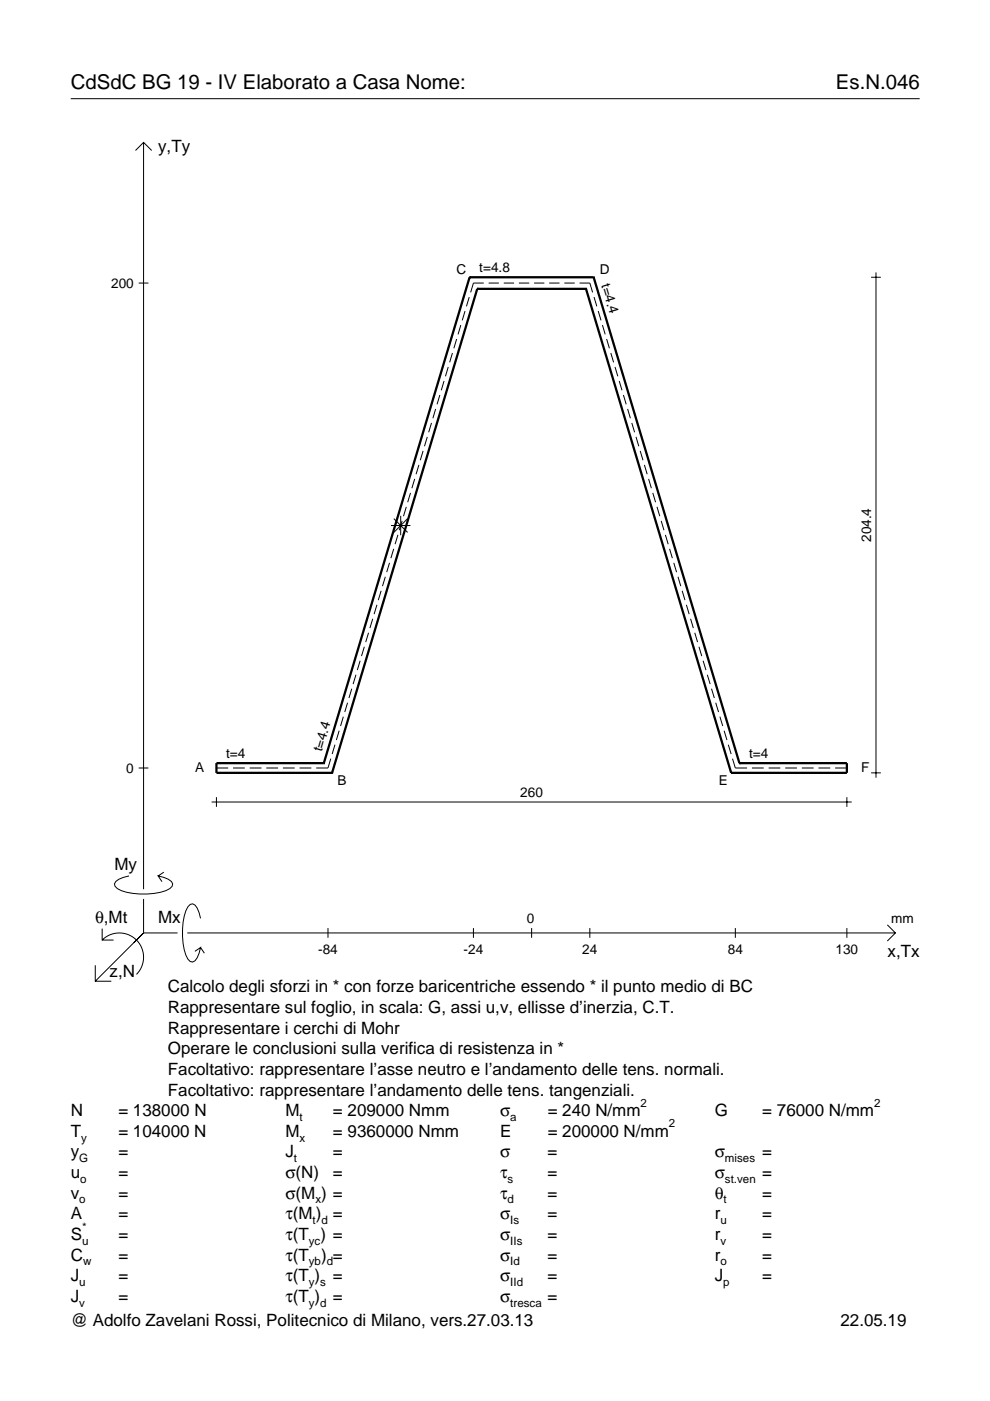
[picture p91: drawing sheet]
<svg xmlns="http://www.w3.org/2000/svg" width="210mm" height="297mm" viewBox="0 0 210 297" stroke-linecap="round" stroke-linejoin="round" font-family="sans-serif">
<defs><g id="words">
<g font-size="4.3">
<text x="15" y="18.9">CdSdC BG 19 - IV Elaborato a Casa Nome:</text>
<text x="177.2" y="18.9">Es.N.046</text>
</g>
<g font-size="3.6">
<text x="33.5" y="32.3">y,Ty</text>
<text x="24.3" y="184.4">My</text>
<text x="20.1" y="195.7">θ,Mt</text>
<text x="33.5" y="195.7">Mx</text>
<text x="188.2" y="203">x,Tx</text>
<text x="23.2" y="207.1">z,N</text>
<text x="35.6" y="210.4">Calcolo degli sforzi in * con forze baricentriche essendo * il punto medio di BC</text>
<text x="35.6" y="214.8">Rappresentare sul foglio, in scala: G, assi u,v, ellisse d’inerzia, C.T.</text>
<text x="35.6" y="219.2">Rappresentare i cerchi di Mohr</text>
<text x="35.6" y="223.5">Operare le conclusioni sulla verifica di resistenza in *</text>
<text x="35.6" y="227.9">Facoltativo: rappresentare l’asse neutro e l’andamento delle tens. normali.</text>
<text x="35.6" y="232.3">Facoltativo: rappresentare l’andamento delle tens. tangenziali.</text>
<text x="15" y="236.7">N</text>
<text x="25.1" y="236.7">= 138000 N</text>
<text x="60.5" y="236.7">M</text>
<text x="70.6" y="236.7">= 209000 Nmm</text>
<text x="106" y="236.7">σ</text>
<text x="116.1" y="236.7">= 240 N/mm</text>
<text x="151.5" y="236.7">G</text>
<text x="161.6" y="236.7">= 76000 N/mm</text>
<text x="15" y="245.4">y</text>
<text x="15" y="241">T</text>
<text x="25.1" y="245.4">=</text>
<text x="25.1" y="241">= 104000 N</text>
<text x="60.5" y="245.4">J</text>
<text x="60.5" y="241">M</text>
<text x="70.6" y="245.4">=</text>
<text x="70.6" y="241">= 9360000 Nmm</text>
<text x="106" y="245.4">σ</text>
<text x="106" y="241">E</text>
<text x="116.1" y="245.4">=</text>
<text x="116.1" y="241">= 200000 N/mm</text>
<text x="151.5" y="245.4">σ</text>
<text x="161.6" y="245.4">=</text>
<text x="15" y="249.8">u</text>
<text x="25.1" y="249.8">=</text>
<text x="60.5" y="249.8">σ(N)</text>
<text x="70.6" y="249.8">=</text>
<text x="106" y="249.8">τ</text>
<text x="116.1" y="249.8">=</text>
<text x="151.5" y="249.8">σ</text>
<text x="161.6" y="249.8">=</text>
<text x="15" y="254.2">v</text>
<text x="25.1" y="254.2">=</text>
<text x="60.5" y="254.2">σ(M ) =</text>
<text x="106" y="254.2">τ</text>
<text x="116.1" y="254.2">=</text>
<text x="151.5" y="254.2">θ</text>
<text x="161.6" y="254.2">=</text>
<text x="15" y="258.5">A</text>
<text x="15" y="262.9">S</text>
<text x="25.1" y="262.9">=</text>
<text x="25.1" y="258.5">=</text>
<text x="60.5" y="262.9">τ(T ) =</text>
<text x="60.5" y="258.5">τ(M ) =</text>
<text x="106" y="258.5">σ</text>
<text x="106" y="262.9">σ</text>
<text x="116.1" y="258.5">=</text>
<text x="116.1" y="262.9">=</text>
<text x="151.5" y="262.9">r</text>
<text x="151.5" y="258.5">r</text>
<text x="161.6" y="262.9">=</text>
<text x="161.6" y="258.5">=</text>
<text x="15" y="267.3">C</text>
<text x="25.1" y="267.3">=</text>
<text x="60.5" y="267.3">τ(T</text>
<text x="68.1" y="267.3">) =</text>
<text x="106" y="267.3">σ</text>
<text x="116.1" y="267.3">=</text>
<text x="151.5" y="267.3">r</text>
<text x="161.6" y="267.3">=</text>
<text x="15" y="271.7">J</text>
<text x="25.1" y="271.7">=</text>
<text x="60.5" y="271.7">τ(T )</text>
<text x="70.6" y="271.7">=</text>
<text x="106" y="271.7">σ</text>
<text x="116.1" y="271.7">=</text>
<text x="151.5" y="271.7">J</text>
<text x="161.6" y="271.7">=</text>
<text x="15" y="276">J</text>
<text x="15" y="281.2">@ Adolfo Zavelani Rossi, Politecnico di Milano, vers.27.03.13</text>
<text x="25.1" y="276">=</text>
<text x="60.5" y="276">τ(T )</text>
<text x="70.6" y="276">=</text>
<text x="106" y="276">σ</text>
<text x="116.1" y="276">=</text>
<text x="178.2" y="281.2">22.05.19</text>
</g>
<g font-size="2.9">
<text x="96.8" y="58">C</text>
<text x="101.6" y="57.8">t=4.8</text>
<text x="127.2" y="58">D</text>
<text x="23.6" y="61">200</text>
<text x="127.4" y="60.5" transform="rotate(73 127.4 60.5)">t=4.4</text>
<text x="184.7" y="114.9" transform="rotate(-90 184.7 114.9)">204.4</text>
<text x="47.9" y="160.8">t=4</text>
<text x="68.3" y="159.5" transform="rotate(-73 68.3 159.5)">t=4.4</text>
<text x="158.8" y="160.8">t=4</text>
<text x="26.8" y="163.8">0</text>
<text x="41.4" y="163.7">A</text>
<text x="71.6" y="166.5">B</text>
<text x="152.4" y="166.5">E</text>
<text x="182.6" y="163.7">F</text>
<text x="110.3" y="169">260</text>
<text x="111.7" y="195.7">0</text>
<text x="189" y="195.7">mm</text>
<text x="67.5" y="202.2">-84</text>
<text x="98.3" y="202.2">-24</text>
<text x="123.5" y="202.2">24</text>
<text x="154.3" y="202.2">84</text>
<text x="177.2" y="202.2">130</text>
</g>
<g font-size="2.4">
<text x="63.5" y="237.7">t</text>
<text x="108.2" y="237.7">a</text>
<text x="135.8" y="234.7">2</text>
<text x="141.8" y="239">2</text>
<text x="185.3" y="234.7">2</text>
<text x="17.2" y="242">y</text>
<text x="63.5" y="242">x</text>
<text x="16.8" y="246.4">G</text>
<text x="17" y="250.8">o</text>
<text x="62.3" y="246.4">t</text>
<text x="107.6" y="250.8">s</text>
<text x="153.7" y="246.4">mises</text>
<text x="153.7" y="250.8">st.ven</text>
<text x="16.8" y="255.2">o</text>
<text x="66.9" y="255.2">x</text>
<text x="107.6" y="255.2">d</text>
<text x="153.4" y="255.2">t</text>
<text x="17.4" y="263.9">u</text>
<text x="17.4" y="260.9">*</text>
<text x="65.5" y="263.9">yc</text>
<text x="66.3" y="259.5">t d</text>
<text x="108.2" y="259.5">Is</text>
<text x="108.2" y="263.9">IIs</text>
<text x="152.7" y="263.9">v</text>
<text x="152.7" y="259.5">u</text>
<text x="17.6" y="268.3">w</text>
<text x="65.5" y="268.3">yb d</text>
<text x="108.2" y="268.3">Id</text>
<text x="152.7" y="268.3">o</text>
<text x="16.8" y="272.7">u</text>
<text x="65.5" y="272.7">y s</text>
<text x="108.2" y="272.7">IId</text>
<text x="153.3" y="272.7">p</text>
<text x="16.8" y="277">v</text>
<text x="65.5" y="277">y d</text>
<text x="108.2" y="277">tresca</text>
</g>
</g></defs>
<g fill="none" stroke="#000" stroke-width=".21">
<path d="M15 20.9h180M28.7 31.9l1.7-1.7 1.8 1.7M30.4 30.2v158.3M184.7 58.8h2.1M185.7 57.8v107.1M29.4 60h2.1M95 77.8l-.6 2M95.9 74.8l-.6 2M96.8 71.9l-.6 2M97.7 68.9l-.6 2M98.6 65.9l-.6 2M99.5 63l-.6 2"/>
<path d="M102.6 60h-2.2l-.6 2M103.6 60h2.2M106.8 60h2.2M110 60h2.2M113.2 60h2.2M116.4 60h2.2M119.7 60h2.1M122.9 60h2.2l.5 2M125.9 63l.6 2M126.8 65.9l.6 2M127.7 68.9l.6 2M128.6 71.9l.6 2"/>
<path d="M129.5 74.8l.6 2M130.4 77.8l.6 2M88.8 98.6l-.6 2M89.7 95.6l-.6 2M90.6 92.6l-.6 2M91.5 89.7l-.6 2M92.4 86.7l-.6 2M93.3 83.7l-.6 2M94.1 80.8l-.5 2M131.3 80.8l.6 2M132.2 83.7l.6 2M133.1 86.7l.6 2"/>
<path d="M134 89.7l.5 2M134.8 92.6l.6 2M135.7 95.6l.6 2M136.6 98.6l.6 2M82.6 119.3l-.6 2M82.9 111.4h4.1M83.5 116.4l-.6 1.9M83.5 110l2.9 2.9M84.4 113.4l-.6 2M85 109.4v4.1M85.3 110.4l-.6 2M86.1 107.5l-.6 1.9"/>
<path d="M86.4 110l-2.9 2.9M87 104.5l-.6 2M87.9 101.5l-.6 2M137.5 101.5l.6 2M138.4 104.5l.6 2M139.3 107.5l.6 1.9M140.2 110.4l.6 2M141.1 113.4l.6 2M142 116.4l.6 1.9M142.9 119.3l.5 2M77.2 137.1l-.6 2M78.1 134.2l-.6 1.9"/>
<path d="M79 131.2l-.6 2M79.9 128.2l-.6 2M80.8 125.3l-.6 1.9M81.7 122.3l-.6 2M143.7 122.3l.6 2M144.6 125.3l.6 1.9M145.5 128.2l.6 2M146.4 131.2l.6 2M147.3 134.2l.6 1.9M148.2 137.1l.6 2M71 157.9l-.6 2M71.9 154.9l-.6 2"/>
<path d="M72.8 152l-.6 1.9M73.7 149l-.6 2M74.6 146l-.6 2M75.5 143.1l-.6 1.9M76.4 140.1l-.6 2M149.1 140.1l.6 2M150 143.1l.6 1.9M150.9 146l.6 2M151.7 149l.6 2M152.6 152l.6 1.9M153.5 154.9l.6 2M154.4 157.9l.6 2"/>
<path d="M29.4 162.8h2.1M44.9 170h135.7M45.9 162.8h2.5M45.9 169v2.1M49.4 162.8h2.5M52.9 162.8h2.5M56.5 162.8h2.5M60 162.8h2.5M63.5 162.8h2.5M70.1 160.9l-.6 1.9h-2.5M155.3 160.9l.6 1.9h2.5M159.4 162.8h2.5"/>
<path d="M163 162.8h2.4M166.5 162.8h2.5M170 162.8h2.5M173.5 162.8h2.5M177.1 162.8h2.5M179.6 169v2.1M184.7 163.9h2.1M21.7 199.3a5.1 5.1 0 0 1 7.2 0 5.1 5.1 0 0 1 0 7.3M21.7 196.9v2.4h2.4M27.3 185.7a3.6 3.6 0 0 0-3 1.7l.1 .5a5.6 5.6 0 0 0 3.8 1.5 13.4 13.4 0 0 0 7.8-1l.5-.5 .1-.5a3.6 3.6 0 0 0-3.1-1.7l.8 1.2M30.4 190.6v7.2M30.4 197.8l-10.2 10.2"/>
<path d="M30.4 197.8h7.2M34.7 184.9l-1.2 .8M39.7 197.8h150.1M42.5 194.7a3.6 3.6 0 0 0-1.7-3.1l-.5 .2a5.7 5.7 0 0 0-1.5 3.7 13.3 13.3 0 0 0 1 7.9l.5 .5 .5 .1a3.6 3.6 0 0 0 1.7-3.1l-1.2 .8M69.5 196.8v2M100.4 196.8v2M112.7 196.8v2M125.1 196.8v2M155.9 196.8v2M179.6 196.8v2M188.1 196.1l1.7 1.7-1.7 1.7M20.2 204.7v3.3h3.4"/>
<path d="M42.5 200.9l.8 1.2"/>
</g>
<g fill="none" stroke="#000" stroke-width=".48">
<path d="M99.6 58.8h.1M99.6 58.8l-30.9 103M99.6 58.8h26.3M125.9 58.8h.1M125.9 58.8l30.9 103M101.2 61.2h.1M101.2 61.2l-30.8 102.7M101.2 61.2h23M124.2 61.2h.1M124.2 61.2l30.8 102.7M68.7 161.8h.1M68.7 161.8h-22.8v2.1h24.5"/>
<path d="M70.4 163.9h.1M155 163.9h.1M156.8 161.8h.1M156.8 161.8h22.8v2.1h-24.6"/>
</g>
<use href="#words"/>
</svg>
